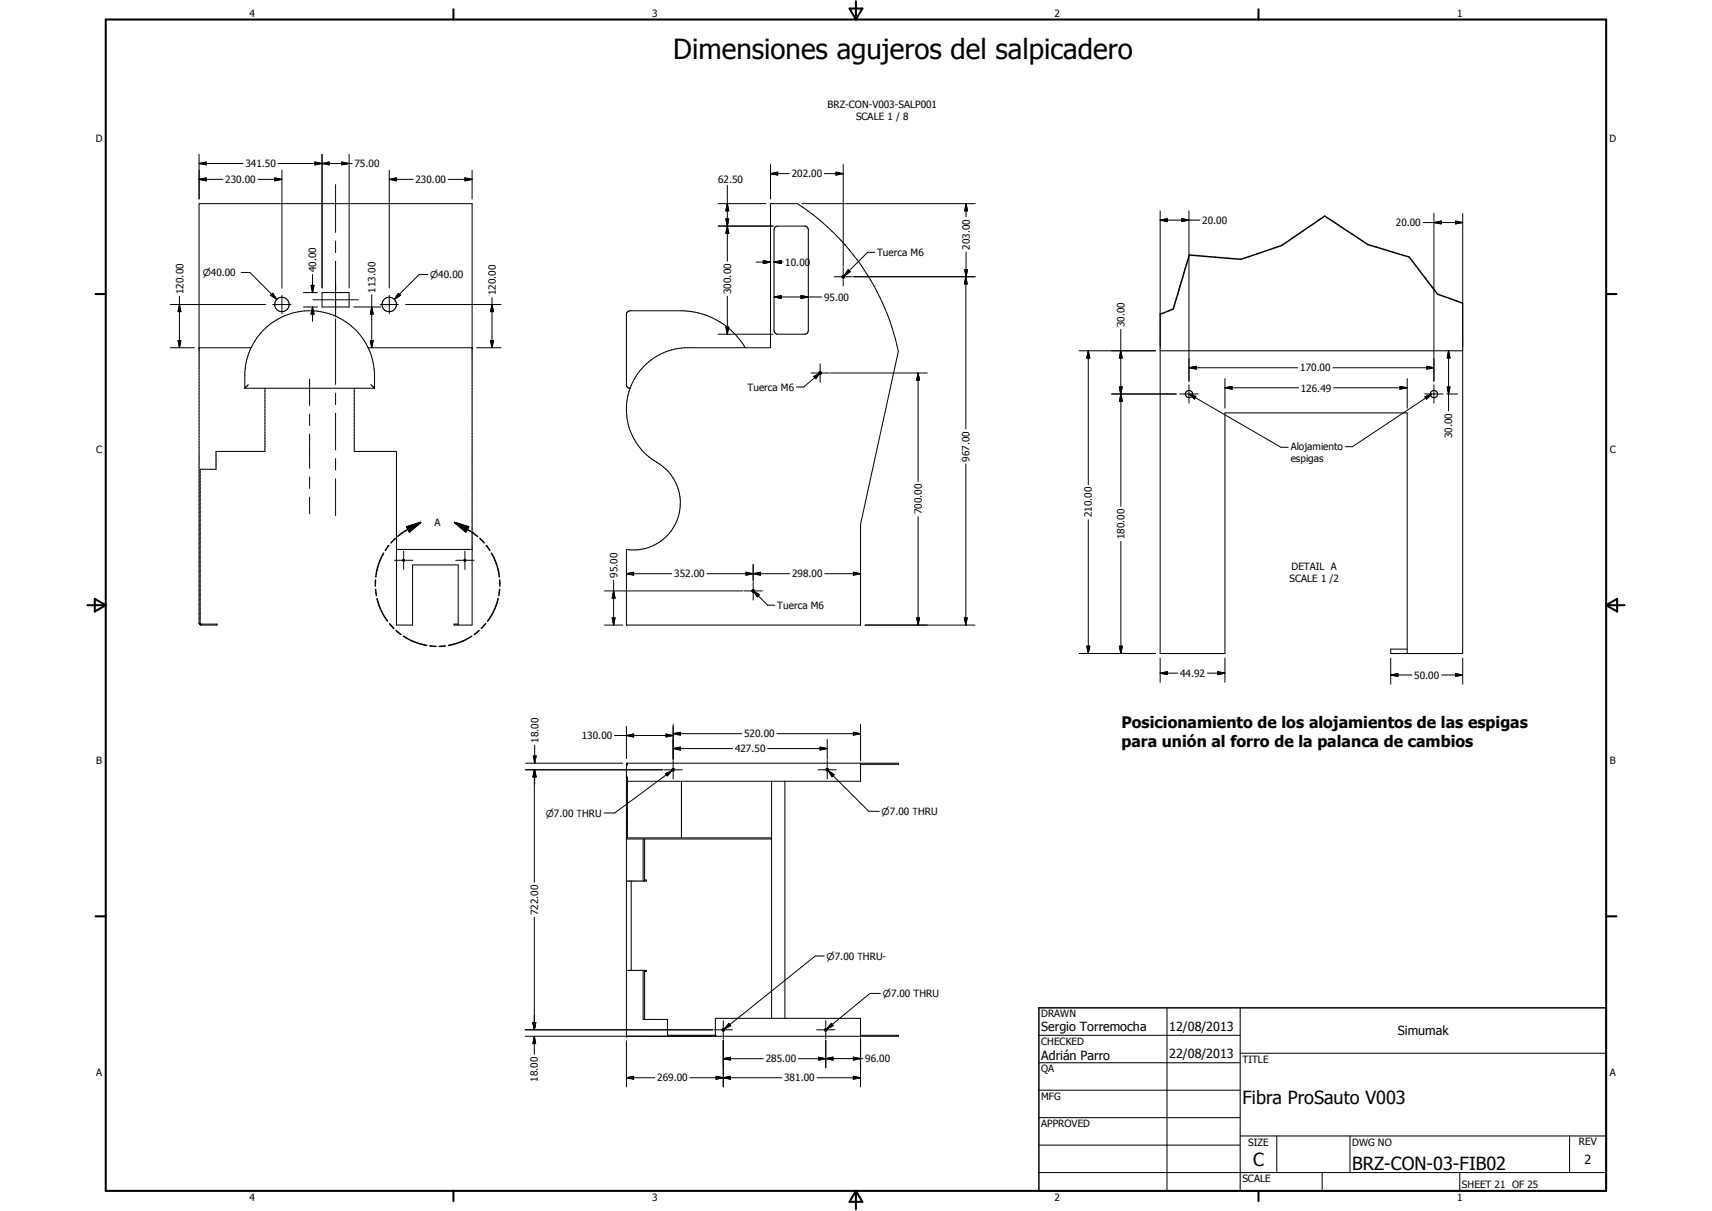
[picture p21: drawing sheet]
<svg xmlns="http://www.w3.org/2000/svg" width="594mm" height="420mm" viewBox="0 0 594 420" stroke-linecap="round" stroke-linejoin="round" font-family="sans-serif">
<defs><g id="words">
<text font-size="9.6" x="233.6" y="20.4">Dimensiones agujeros del salpicadero</text>
<g font-size="6.3">
<text x="431.1" y="383.2">Fibra ProSauto V003</text>
<text x="434.8" y="404.7">C</text>
<text x="469.2" y="406">BRZ-CON-03-FIB02</text>
</g>
<g font-size="5.5">
<text x="389.1" y="252.6">Posicionamiento de los alojamientos de las espigas</text>
<text x="389.1" y="259.1">para unión al forro de la palanca de cambios</text>
</g>
<g font-size="4.4">
<text x="361.3" y="357.5">Sergio Torremocha</text>
<text x="405.7" y="357.7">12/08/2013</text>
<text x="485" y="359.2">Simumak</text>
<text x="361.3" y="367.9">Adrián Parro</text>
<text x="405.7" y="367.2">22/08/2013</text>
<text x="549.8" y="404">2</text>
</g>
<g font-size="3.5">
<text x="86.6" y="5.8">4</text>
<text x="226.3" y="5.8">3</text>
<text x="365.9" y="5.8">2</text>
<text x="505.6" y="5.8">1</text>
<text x="287.1" y="37.4">BRZ-CON-V003-SALP001</text>
<text x="297" y="41.6">SCALE 1 / 8</text>
<text x="33.3" y="49.4">D</text>
<text x="558.5" y="49.4">D</text>
<text x="85.2" y="58">341.50</text>
<text x="123" y="58">75.00</text>
<text x="78.2" y="63.5">230.00</text>
<text x="144.2" y="63.5">230.00</text>
<text x="249.2" y="63.5">62.50</text>
<text x="274.7" y="61.6">202.00</text>
<text x="417.2" y="77.6">20.00</text>
<text x="484.4" y="78.5">20.00</text>
<text x="304.4" y="88.9">Tuerca M6</text>
<text x="336.5" y="86.7" transform="rotate(-90 336.5 86.7)">203.00</text>
<text x="109.7" y="94.4" transform="rotate(-90 109.7 94.4)">40.00</text>
<text x="272.5" y="92.2">10.00</text>
<text x="130.3" y="101.5" transform="rotate(-90 130.3 101.5)">113.00</text>
<text x="63.6" y="102" transform="rotate(-90 63.6 102)">120.00</text>
<text x="172" y="102.5" transform="rotate(-90 172 102.5)">120.00</text>
<text x="253.7" y="102" transform="rotate(-90 253.7 102)">300.00</text>
<text x="286" y="104.4">95.00</text>
<text x="390.2" y="113.5" transform="rotate(-90 390.2 113.5)">30.00</text>
<text x="451.2" y="128.9">170.00</text>
<text x="259.4" y="135.6">Tuerca M6</text>
<text x="451.4" y="135.8">126.49</text>
<text x="504" y="152.1" transform="rotate(-90 504 152.1)">30.00</text>
<text x="33.4" y="157.3">C</text>
<text x="336.4" y="160.2" transform="rotate(-90 336.4 160.2)">967.00</text>
<text x="447.9" y="156.2">Alojamiento</text>
<text x="447.9" y="160.4">espigas</text>
<text x="558.6" y="157.3">C</text>
<text x="319.9" y="178.5" transform="rotate(-90 319.9 178.5)">700.00</text>
<text x="378.9" y="179.5" transform="rotate(-90 378.9 179.5)">210.00</text>
<text x="150.8" y="182.4">A</text>
<text x="390.2" y="187" transform="rotate(-90 390.2 187)">180.00</text>
<text x="448.1" y="197.7">DETAIL A</text>
<text x="214.2" y="200.5" transform="rotate(-90 214.2 200.5)">95.00</text>
<text x="234" y="200.4">352.00</text>
<text x="274.9" y="200.4">298.00</text>
<text x="447.5" y="201.8">SCALE 1 /2</text>
<text x="269.7" y="211.3">Tuerca M6</text>
<text x="409.5" y="234.8">44.92</text>
<text x="490.8" y="235.5">50.00</text>
<text x="186.9" y="257.7" transform="rotate(-90 186.9 257.7)">18.00</text>
<text x="201.9" y="256.5">130.00</text>
<text x="258.2" y="255.9">520.00</text>
<text x="255.1" y="261">427.50</text>
<text x="33.4" y="265.2">B</text>
<text x="558.6" y="265.2">B</text>
<text x="186.7" y="317.5" transform="rotate(-90 186.7 317.5)">722.00</text>
<text x="361.3" y="353">DRAWN</text>
<text x="361.3" y="362.5">CHECKED</text>
<text x="265.7" y="368.6">285.00</text>
<text x="300.3" y="368.6">96.00</text>
<text x="431.1" y="368.7">TITLE</text>
<text x="33.4" y="373.2">A</text>
<text x="186.7" y="375.3" transform="rotate(-90 186.7 375.3)">18.00</text>
<text x="228.1" y="375.2">269.00</text>
<text x="272.1" y="375.2">381.00</text>
<text x="361.3" y="372.1">QA</text>
<text x="558.6" y="373.2">A</text>
<text x="361.3" y="381.6">MFG</text>
<text x="361.3" y="391.1">APPROVED</text>
<text x="433.1" y="397.5">SIZE</text>
<text x="469.2" y="397.5">DWG NO</text>
<text x="547.9" y="397.4">REV</text>
<text x="431.1" y="410.2">SCALE</text>
<text x="507.3" y="412.3">SHEET 21 OF 25</text>
<text x="86.6" y="416.7">4</text>
<text x="226.3" y="416.7">3</text>
<text x="365.9" y="416.7">2</text>
<text x="505.6" y="416.7">1</text>
</g>
<g font-size="3.3">
<text x="70.4" y="95.8">n40.00</text>
<text x="149.3" y="96.6">n40.00</text>
<text x="189.4" y="283.3">n7.00 THRU</text>
<text x="305.9" y="282.7">n7.00 THRU</text>
<text x="286.8" y="333">n7.00 THRU-</text>
<text x="306.3" y="346">n7.00 THRU</text>
</g>
</g></defs>
<g fill="none" stroke="#000" stroke-width=".35">
<path d="M69.1 56.7l2.5-.5v1zM69.1 53.6v15.4M69.1 56.7h15.2M96.5 56.7h25.7M97.8 59.1v40.8M109.3 56.2l2.5 .5-2.5 .5zM111.8 56.7l2.5-.5v1zM111.8 53.6v46.3M118.6 56.2l2.6 .5-2.6 .5zM121.2 53.6v46.3M135.1 59.1v40.8M163.8 59.1v9.9"/>
<path d="M267.4 57.1v11.9M290.1 59.7l2.5 .5-2.5 .5zM292.6 57.1v35.3M69.1 62.2l2.5-.5v1zM69.1 62.2h8.2M89.5 62.2h8.3M95.3 61.7l2.5 .5-2.5 .5zM116.5 64.1v16.5M135.1 62.2l2.5-.5v1zM135.1 62.2h8.3M155.5 62.2h8.3M161.3 61.7l2.5 .5-2.5 .5z"/>
<path d="M249.2 70.7h16.6M249.2 78.4h19.1M251.9 75.9h1l-.5 2.5zM251.9 75.9l1 5h-1l1-5zM252.4 78.4l.5 2.5h-1zM252.4 70.7l.5 2.5h-1zM252.4 64.3v26.3M267.4 60.2l2.5-.5v1zM267.4 70.7h9.3a81.4 81.4 0 0 1 35 51.2l-13.1 60v35h-81.2v-26.3a16.3 16.3 0 0 0 18-11.2 16.3 16.3 0 0 0-8.4-19.5 21.4 21.4 0 0 1-8.9-23.5 21.4 21.4 0 0 1 19.5-15.8h29.8zM267.4 60.2h6.5M268.8 79l1.1-.6h9.3l.7 .3 .6 .8v35.2l-.2 .7-.8 .6h-9.9l-.9-.8-.1-35.5zM278.3 70.7h60.1"/>
<path d="M286.1 60.2h6.5M335.2 70.7l.5 2.5h-.9zM335.2 70.7v4.5M402.6 76.4l2.5-.5v1zM402.6 73.2v153.5h22.5v-83.4h63.2v83.4M402.6 76.4h13.8M410.1 75.9l2.5 .5-2.5 .5zM412.6 73.2v59.1M493.8 77.2h13.8M497.6 77.2l2.5-.5v1zM497.6 74v58.3M505.1 76.7l2.5 .5-2.5 .5z"/>
<path d="M507.6 74v152.7h-25v-1.5h5.7M83.7 94.5h3l9.3 9.4M107.9 99h1.1l-.5 2.5zM108.5 95.2v6.3M116.5 83.7v3.9M116.5 90.6v19.1M148.5 95.2h-3l-8.7 8.7M262.3 90.9h5.1M264.9 90.4l2.5 .5-2.5 .5zM268.6 90.9l2.5-.5v1zM268.6 90.9h3.1M289.4 96h6.4"/>
<path d="M292.6 92.8v6.4M294.3 93.6l.8 .7-2.2 1.4zM296.2 96h42.2M303.6 87.5h-2.5l-8.2 8.2M334.8 93.5h.9l-.5 2.5zM335.1 96l.5 2.5h-1zM335.2 87.4v8.6l-.4-2.5h.9l-1.1 5h1l-.5-2.5v52.8M59.1 105.7h33.1M61.8 118.2h1l-.5 2.4zM62.3 105.7l.5 2.4h-1zM62.3 102.8v17.8M91.3 114.6a22.5 22.5 0 0 1 24.7-5.1 22.5 22.5 0 0 1 14 20.8v4.4h-45a28.3 28.3 0 0 1 1-11.2 23.1 23.1 0 0 1 5.3-8.9z"/>
<path d="M93.9 102.4l.8-.6 1.3 2.1zM94.7 105.7h6.3M97.8 102.5v6.3M105.3 101.5h4.8M105.3 106.5h4.8M108.5 106.5l.5 2.5h-1.1zM108.5 106.5v5M108.6 104h15.7M111.8 101.5h9.4v5h-9.4zM116.5 110.6v22.8M122.7 106.5h9.5M128.5 118.2h1l-.5 2.4z"/>
<path d="M129 106.5l.5 2.5h-1zM129 102.3v18.3M131.9 105.7h6.4M135.1 102.5v6.3M138.3 101.8l.7 .6-2.2 1.5zM140.8 105.7h33.1M170.2 118.2h1l-.5 2.4zM170.7 105.7l.5 2.4h-1zM170.7 103.3v17.3M249.2 116h19.1M251.9 113.5h1l-.5 2.5zM252.4 102.8v13.2"/>
<path d="M268.6 103l2.5-.5v1zM268.6 103h16.5M278 102.5l2.5 .5-2.5 .5zM388.9 114.3l.1 61.3M59.1 120.6h8.4M69.1 120.6h18.1M86.2 133.5l-1.2 1.2M91.9 134.7v21.9h-16.9v6.2h-5.5v53.5l.2 .2h5.6v.4l-5.8-.1-.4-.5v-145.6h94.7v146.2h-6.2v-.4h1.4M107.4 131.5v9.2M116.5 136.4v4M122.9 134.7v21.9h14.7v60.3h5.6v-20.9h15.8v20.9M127.8 120.6h36"/>
<path d="M128.7 133.5l1.3 1.2M165.4 120.6h8.5M218.6 134.7h.1M258.6 120.6a26.2 26.2 0 0 0-21.8-12.8h-18.2l-1 .6-.2 .4v24.8l.4 .8 .8 .3M281.4 129.4h6.4M282.4 130.6l2.2-1.2-1.6 2zM284.4 129.5l-2 1.1 .6 .8 1.5-1.9-5.6 4.8h-2.5M284.6 126.2v6.4M288.2 129.4h33.6M318.6 129.4l.5 2.5h-1zM318.6 129.4v37.6M374.5 121.7h26.5"/>
<path d="M377.6 121.7l.6 2.5h-1.1zM377.6 121.7v46.4M385.7 136.7h22.5M388.4 134.2h1l-.5 2.5zM388.9 121.7l.5 2.5h-1zM389 136.7l.5 2.5h-1.1zM402.6 121.7h105M409.4 136.7h6.3M412.6 127.6l2.5-.5v1zM412.6 136.7l2.4 .8-.5 .9zM412.6 127.6h37.7M412.6 133.5v6.4"/>
<path d="M412.7 136.8l1.8 1.6 .5-.9-2.1-.7M412.7 136.8l31.8 18.4h2.5M425.1 134.5l2.5-.4v.9zM425.1 131.4v10.2M425.1 134.5h25.5M462.5 127.6h35.1M462.8 134.5h25.5M485.8 134.1l2.5 .4-2.5 .5zM488.3 131.4v10.2M494.4 136.7h6.4M494.4 137.7l2.4-1-1.8 1.8zM495.1 127.1l2.5 .5-2.5 .5z"/>
<path d="M496.6 136.8l-2.2 .9 .6 .8 1.7-1.7-27.4 18.2h-2.5M497.6 133.5v6.4M502 136.7h3.8M502.2 134.2h1l-.5 2.5zM502.7 121.7l.5 2.5h-1zM502.7 121.7v20.8M107.4 143.7v4M107.4 150.7v11.8M116.5 143.4v12.7M116.5 159.1v4M107.4 165.5v4M107.4 172.5v5.8"/>
<path d="M116.5 166.1v12.8M318.6 179.2v37.7M335.1 161v55.9M136.9 194.4h6.3M137.6 190.6h26.2M139.8 194.2a.32 .32 0 0 1 .5 0 .32 .32 0 0 1-.1 .5 .32 .32 0 0 1-.5-.3zM140.1 191.2v6.4M158.2 194.4h6.3M161.1 194.2a.32 .32 0 0 1 .4 0 .32 .32 0 0 1 0 .5 .32 .32 0 0 1-.5-.1zM161.3 191.2v6.4M217.4 199.1l2.5-.6v1.1zM217.4 199.1h15.7"/>
<path d="M245.3 199.1h28.7M258.9 198.5l2.5 .6-2.5 .5zM258.9 198.5l5 1.1v-1.1l-5 1.1zM261.4 199.1l2.5-.6v1.1zM261.4 195.9v5.5M286.2 199.1h12.4M296.1 198.5l2.5 .6-2.5 .5zM377.6 180.3v46.4M389 187.8v38.9M69.8 216.5h.1M209.8 216.9h6.3M209.8 205h48"/>
<path d="M212.4 214.4h1l-.5 2.5zM212.9 205l.5 2.5h-1zM212.9 201.3v15.6M258.2 205h6.3M261.4 205l2.1 1.4-.7 .7zM261.4 201.8v6.4M261.4 205.1l1.4 2 .7-.7-1.9-1.3 4.8 4.9h2.5M300.2 216.9h38.1M318.1 214.4h1l-.5 2.5zM334.6 214.4h1l-.5 2.5zM374.5 226.7h26.5M377.1 224.2h1.1l-.6 2.5z"/>
<path d="M388.4 224.2h1.1l-.5 2.5zM402.6 233.6l2.5-.6v1.1zM402.6 228.3v8.4M402.6 233.6h6.1M419 233.6h6.1M422.5 233l2.6 .6-2.6 .5zM425.1 228.3v8.4M482.6 234.2l2.5-.5v1zM482.6 228.3v9.1M482.6 234.2h7.4M500.2 234.2h7.4M505.1 233.7l2.5 .5-2.5 .5z"/>
<path d="M507.6 228.3v9.1M185.5 258.5v6.3M213.3 255.2h20.3M217.4 255.2l2.5-.5v1zM217.4 252v11.2M231.1 254.7l2.5 .5-2.5 .5zM233.6 259.7l2.5-.5v1zM233.6 254.6l2.5-.5v1zM233.6 259.7h20.6M233.6 251.4v12M233.6 254.6h23.8M266.4 259.7h20.7"/>
<path d="M269.6 254.6h29M284.6 259.2l2.5 .5-2.5 .5zM287.1 256.5v6.9M296.1 254.1l2.5 .5-2.5 .5zM298.6 251.4v12.5M182.2 267.1h47.8M182.4 264.8h33.7M185.1 262.3h.9l-.5 2.5zM185.4 267.1l.5 2.4h-1zM185.4 267.1v39M185.4 267.1l.5 2.4M185.4 267.1l-.5 2.4h1.1l-.5-2.4"/>
<path d="M185.5 267.1l.5 2.4h-.9zM185.5 267.1v5M185.5 267.1l-.4 2.4M217.4 269.6h.3v21.1h49.9v.4h-50.2M217.7 264.8v.8M230.4 267.1h6.4M231 268.4l2.2-1.1-1.6 1.9zM233.2 267.3l-19.9 14.8h-3.7M233.6 263.9v6.4M236.5 271.1v19.6M267.8 271.1v82.2M272.4 271.1v82.2"/>
<path d="M283.9 267.1h6.3M287.1 263.9v6.4M287.4 267.4l2.1 1.4-.8 .7zM287.4 267.4l14 14.1h3.7M298.6 264.8v6.3h-80.9M298.6 265.2h13.1v-.4h-94.3v94.7M217.4 285.5h.3M223.2 291.1v14.6M223.7 291.1v14.6M185.4 318.3v39M219 305.7v31M223.7 305.3h.6v.4h-6.9"/>
<path d="M217.4 336.7h6.9v.4h-.6M223.2 336.7v17h8.4v5.5h16.7M223.7 336.7v17M286 331.7h-3.1l-31.6 25.3M182.2 357.3h65.1M184.9 354.8h1l-.5 2.5zM184.9 354.8l.5 2.5M185.4 359.5l.5 2.6h-1zM185.4 359.5v6.3M247.8 357.3h6.4M248.3 359.2l-.1-5.9h50.4v6.2M248.3 359.2l.1 .3"/>
<path d="M251 354.1v6.4M252.9 355.1l.7 .8-2.3 1.1zM283.4 357.3h6.3M286.5 354.1v6.4M288.5 355l.6 .9-2.3 1.1zM298.6 359.2h13.1v.3h-129.5M305.5 344.7h-3.6l-15.1 12.3M360.5 359.2h69.9M405 349.7v63.5M430.4 349.7v63.5M217.4 373.9l2.5-.5v1zM217.4 361.1v16"/>
<path d="M217.4 373.9h9.8M239.4 373.9h31.9M248.5 373.4l2.5 .5-2.5 .5zM248.5 373.4v1l5-1v1zM251 367.3l2.5-.5v1zM251 373.9l2.5-.5v1zM251 367.3h13.9M251 360.9v16.2M283.5 373.9h15.1M284 366.8l2.5 .5-2.5 .5zM286.5 367.3l2.5-.5v1zM286.5 360.9v9.6"/>
<path d="M296.1 373.4l2.5 .5-2.5 .5zM296.1 366.8l2.5 .5-2.5 .5zM298.6 360.4v16.7M299.4 367.3h-22.3M360.5 368.7h69.9M360.5 378.2h69.9M430.4 365.4h127M360.5 387.8h69.9M360.5 397.3h69.9M430.4 394.1h127M443.1 394.1v12.7M468.5 394.1v12.7"/>
<path d="M544.7 394.1v12.7M360.5 406.8h196.9M458.8 406.8v6.4M506.6 406.8v6.4"/>
<circle cx="292.6" cy="96" r=".44"/>
<circle cx="97.8" cy="105.6" r="2.5"/>
<circle cx="135.1" cy="105.6" r="2.5"/>
<circle cx="284.6" cy="129.4" r=".45"/>
<circle cx="412.6" cy="136.7" r="1.25"/>
<circle cx="497.6" cy="136.7" r="1.26"/>
<circle cx="261.4" cy="205" r=".45"/>
<circle cx="233.6" cy="267" r=".42"/>
<circle cx="287.1" cy="267.1" r=".45"/>
<circle cx="251" cy="357.3" r=".44"/>
<circle cx="286.5" cy="357.3" r=".45"/>
</g>
<g fill="#000">
<circle cx="217.4" cy="109.1" r=".18"/>
<circle cx="69.1" cy="120.6" r=".18"/>
<circle cx="163.8" cy="120.6" r=".18"/>
<circle cx="217.4" cy="305.7" r=".18"/>
<circle cx="217.4" cy="336.7" r=".18"/>
<circle cx="217.4" cy="359.5" r=".18"/>
<circle cx="298.6" cy="359.5" r=".18"/>
</g>
<g fill="none" stroke="#000" stroke-width=".51">
<path d="M507.6 105.2l-8.8-3.1-9.8-12.9-14.3-4.3-15-9.9-15 10.2-14.1 4.8-17.9-1.5-5.6 18.7-4.5 1.8M133.1 191.9a20.6 20.6 0 0 0-2.7 8.3M135 189.2l-1.3 1.8M137.2 186.8l-1.5 1.6M141.1 182.8l4.9-1.5-3.9 3.2zM146 181.3l-5.4 2.9-2.6 1.9M157.7 181.3l4.9 1.5-1 1.7zM157.7 181.3l5.4 2.9 2.6 1.9M166.5 186.8l1.6 1.6M168.7 189.2l1.3 1.8M170.6 191.9a21.5 21.5 0 0 1 2.7 8.3M130.3 201.2v2.2"/>
<path d="M130.3 204.5l.3 2.1M130.8 207.7a20.7 20.7 0 0 0 3.7 7.8M135.2 216.4l1.4 1.6M137.4 218.7l1.7 1.4M166.3 218.7l-1.7 1.4M168.5 216.4l-1.5 1.6M172.8 207.7a20.7 20.7 0 0 1-3.6 7.8M173.4 201.2v2.2M173.4 204.5l-.3 2.1M140 220.7a21.7 21.7 0 0 0 8.1 3.2M149.1 224.1l2.2 .2M154.6 224.1l-2.2 .2"/>
<path d="M163.7 220.7l-4 2.1-4.1 1.1M360.5 349.7h196.9v63.5h-196.9z"/>
</g>
<g fill="none" stroke="#000" stroke-width=".71">
<path d="M36.7 6.8h520.7v406.4h-520.7zM157.3 3.2v3.6M294.8 3h4.4l-2.2 3.8zM297 .4v6.4M436.7 3.2v3.6M33.1 102h3.6M557.4 102h3.5M30.3 210h6.4M32.9 207.8l3.8 2.2-3.8 2.2zM557.4 210h6.3M557.4 210l3.8-2.2v4.4zM33.1 317.9h3.6"/>
<path d="M557.4 317.9h3.5M157.3 413.2v3.5M297 413.2v6.3M297 413.2l2.2 3.8h-4.4zM436.7 413.2v3.5"/>
</g>
<g fill="#000">
<path d="M69.1 56.7l2.5-.5v1zM109.3 56.2l2.5 .5-2.5 .5zM111.8 56.7l2.5-.5v1zM118.6 56.2l2.6 .5-2.6 .5zM267.4 60.2l2.5-.5v1zM69.1 62.2l2.5-.5v1zM95.3 61.7l2.5 .5-2.5 .5zM135.1 62.2l2.5-.5v1zM161.3 61.7l2.5 .5-2.5 .5zM251.9 75.9h1l-.5 2.5zM252.4 70.7l.5 2.5h-1zM290.1 59.7l2.5 .5-2.5 .5z"/>
<path d="M335.2 70.7l.5 2.5h-.9zM402.6 76.4l2.5-.5v1zM410.1 75.9l2.5 .5-2.5 .5zM497.6 77.2l2.5-.5v1zM505.1 76.7l2.5 .5-2.5 .5zM107.9 99h1.1l-.5 2.5zM252.4 78.4l.5 2.5h-1zM264.9 90.4l2.5 .5-2.5 .5zM268.6 90.9l2.5-.5v1zM294.3 93.6l.8 .7-2.2 1.4zM334.8 93.5h.9l-.5 2.5zM335.1 96l.5 2.5h-1z"/>
<path d="M61.8 118.2h1l-.5 2.4zM62.3 105.7l.5 2.4h-1zM93.9 102.4l.8-.6 1.3 2.1zM108.5 106.5l.5 2.5h-1.1zM128.5 118.2h1l-.5 2.4zM129 106.5l.5 2.5h-1zM138.3 101.8l.7 .6-2.2 1.5zM170.2 118.2h1l-.5 2.4zM170.7 105.7l.5 2.4h-1zM251.9 113.5h1l-.5 2.5zM268.6 103l2.5-.5v1zM278 102.5l2.5 .5-2.5 .5z"/>
<path d="M282.4 130.6l2.2-1.2-1.6 2zM318.6 129.4l.5 2.5h-1zM377.6 121.7l.6 2.5h-1.1zM388.4 134.2h1l-.5 2.5zM388.9 121.7l.5 2.5h-1zM389 136.7l.5 2.5h-1.1zM412.6 136.7l2.4 .8-.5 .9zM412.6 127.6l2.5-.5v1zM425.1 134.5l2.5-.4v.9zM485.8 134.1l2.5 .4-2.5 .5zM494.4 137.7l2.4-1-1.8 1.8zM495.1 127.1l2.5 .5-2.5 .5z"/>
<path d="M502.2 134.2h1l-.5 2.5zM502.7 121.7l.5 2.5h-1zM141.1 182.8l4.9-1.5-3.9 3.2zM157.7 181.3l4.9 1.5-1 1.7zM217.4 199.1l2.5-.6v1.1zM258.9 198.5l2.5 .6-2.5 .5zM261.4 199.1l2.5-.6v1.1zM296.1 198.5l2.5 .6-2.5 .5zM212.4 214.4h1l-.5 2.5zM212.9 205l.5 2.5h-1zM261.4 205l2.1 1.4-.7 .7zM318.1 214.4h1l-.5 2.5z"/>
<path d="M334.6 214.4h1l-.5 2.5zM377.1 224.2h1.1l-.6 2.5zM388.4 224.2h1.1l-.5 2.5zM402.6 233.6l2.5-.6v1.1zM422.5 233l2.6 .6-2.6 .5zM482.6 234.2l2.5-.5v1zM505.1 233.7l2.5 .5-2.5 .5zM217.4 255.2l2.5-.5v1zM231.1 254.7l2.5 .5-2.5 .5zM233.6 259.7l2.5-.5v1zM233.6 254.6l2.5-.5v1zM296.1 254.1l2.5 .5-2.5 .5z"/>
<path d="M185.1 262.3h.9l-.5 2.5zM185.4 267.1l.5 2.4h-1zM185.5 267.1l.5 2.4h-.9zM231 268.4l2.2-1.1-1.6 1.9zM284.6 259.2l2.5 .5-2.5 .5zM287.4 267.4l2.1 1.4-.8 .7zM184.9 354.8h1l-.5 2.5zM252.9 355.1l.7 .8-2.3 1.1zM288.5 355l.6 .9-2.3 1.1zM185.4 359.5l.5 2.6h-1zM217.4 373.9l2.5-.5v1zM248.5 373.4l2.5 .5-2.5 .5z"/>
<path d="M251 367.3l2.5-.5v1zM251 373.9l2.5-.5v1zM284 366.8l2.5 .5-2.5 .5zM286.5 367.3l2.5-.5v1zM296.1 373.4l2.5 .5-2.5 .5zM296.1 366.8l2.5 .5-2.5 .5z"/>
</g>
<use href="#words"/>
</svg>
